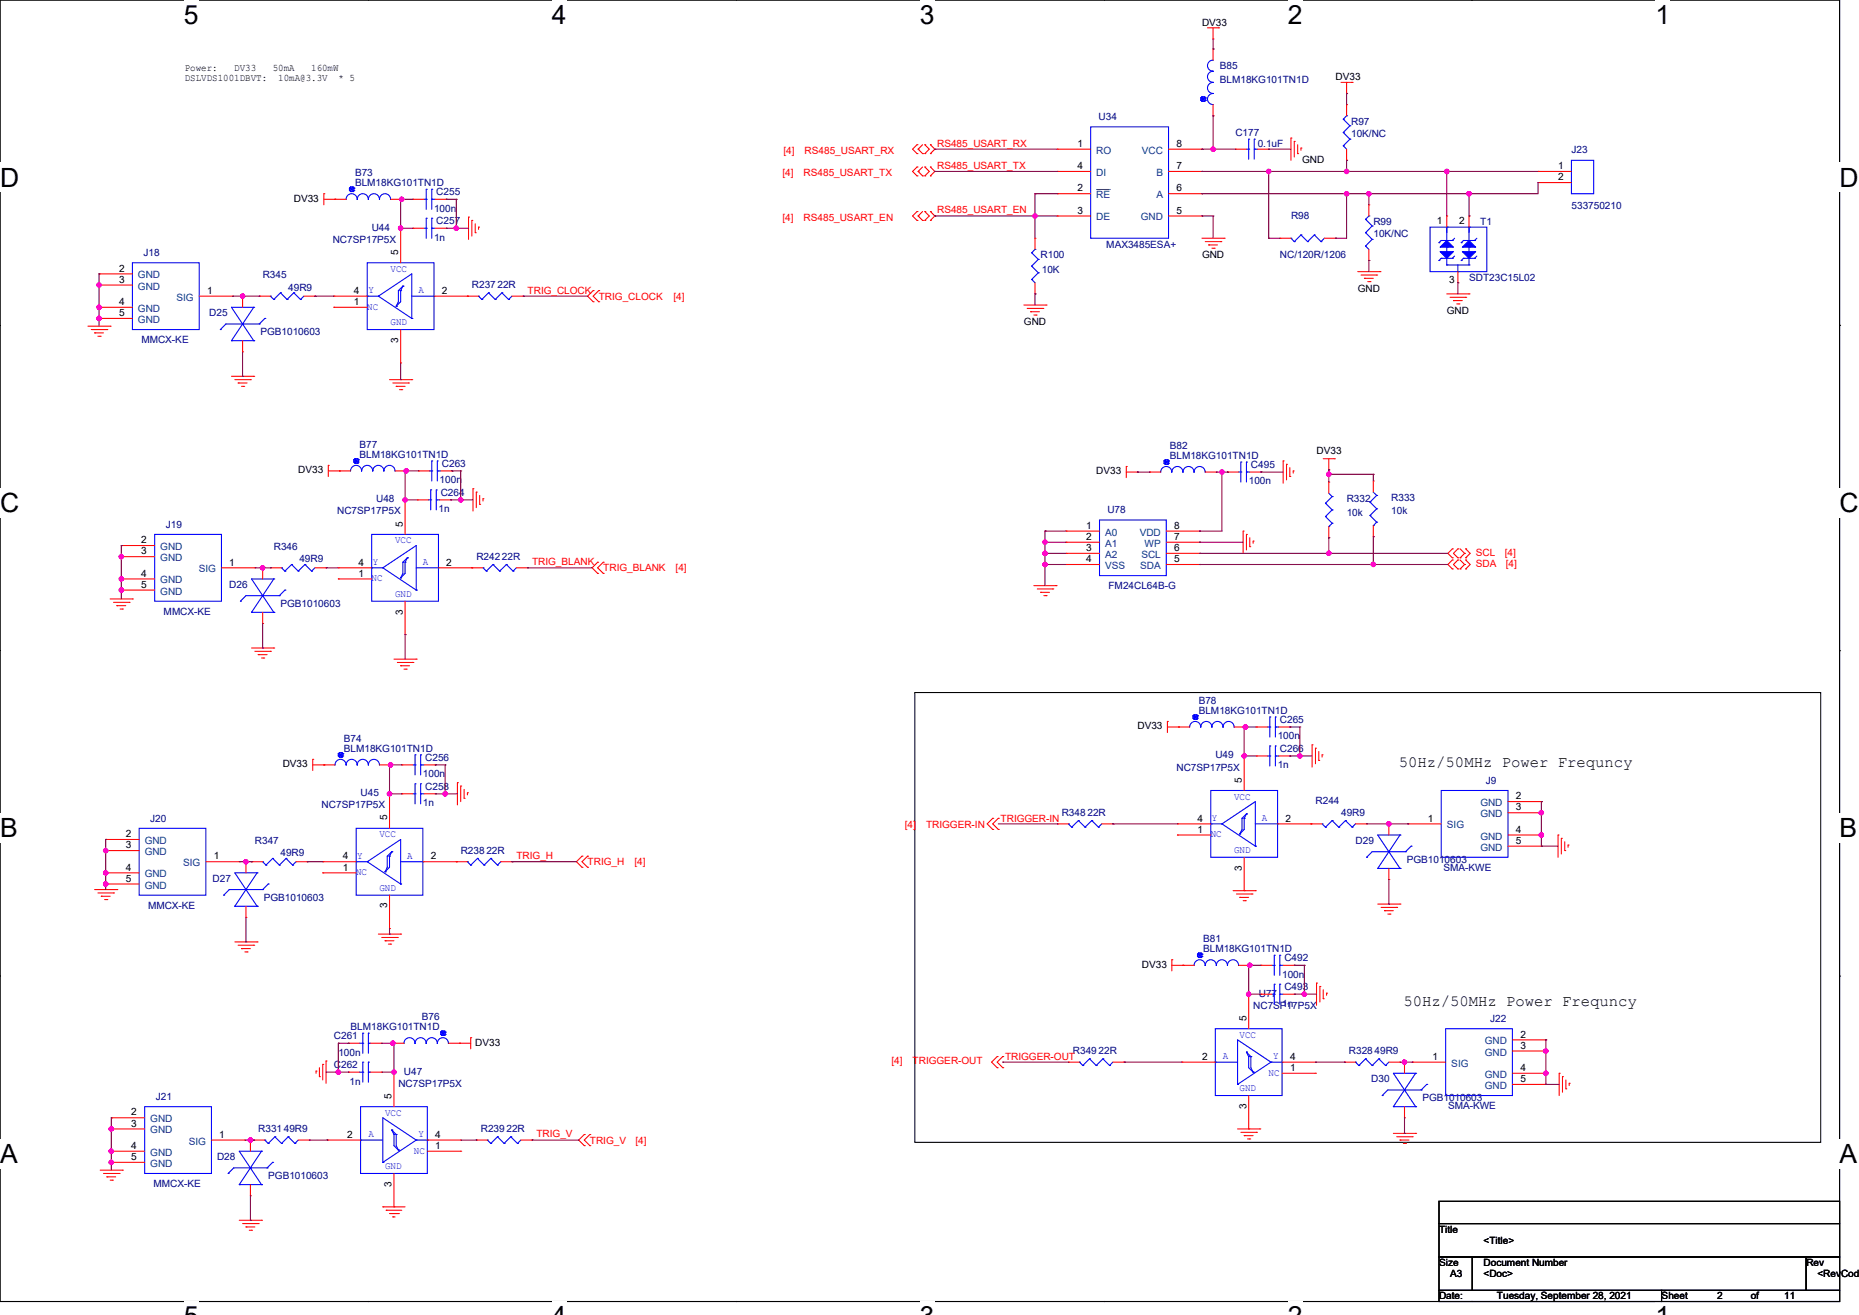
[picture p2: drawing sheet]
<svg xmlns="http://www.w3.org/2000/svg" width="297mm" height="210mm" viewBox="0 0 297 210" stroke-linecap="round" stroke-linejoin="round" font-family="sans-serif">
<defs><g id="words">
<g font-size="4.2">
<text x="29.4" y="3.8">5</text>
<text x="88.2" y="3.8">4</text>
<text x="147" y="3.8">3</text>
<text x="205.7" y="3.8">2</text>
<text x="264.5" y="3.8">1</text>
<text x="0" y="29.8">D</text>
<text x="293.9" y="29.8">D</text>
<text x="0" y="81.8">C</text>
<text x="293.9" y="81.8">C</text>
<text x="0" y="133.7">B</text>
<text x="293.9" y="133.7">B</text>
<text x="0" y="185.7">A</text>
<text x="293.9" y="185.7">A</text>
</g>
<g font-size="2.5">
<text x="223.5" y="122.5">50Hz/50MHz Power Frequncy</text>
<text x="224.2" y="160.6">50Hz/50MHz Power Frequncy</text>
</g>
<g font-size="1.6">
<text x="192" y="4.1">DV33</text>
<text x="29.5" y="11.4">Power:</text>
<text x="37.4" y="11.4">DV33</text>
<text x="43.6" y="11.4">50mA</text>
<text x="49.7" y="11.4">160mW</text>
<text x="29.5" y="13">DSLVDS1001DBVT:</text>
<text x="44.4" y="13">10mA@3.3V</text>
<text x="54.1" y="13">* 5</text>
<text x="213.4" y="12.8">DV33</text>
<text x="172.1" y="23.5">1</text>
<text x="188" y="23.5">8</text>
<text x="172.1" y="27">4</text>
<text x="188" y="27">7</text>
<text x="208" y="26">GND</text>
<text x="248.9" y="27">1</text>
<text x="248.9" y="28.8">2</text>
<text x="46.9" y="32.2">DV33</text>
<text x="172.1" y="30.6">2</text>
<text x="172.1" y="34.1">3</text>
<text x="188" y="34.1">5</text>
<text x="188" y="30.6">6</text>
<text x="229.6" y="35.7">1</text>
<text x="233.1" y="35.7">2</text>
<text x="63.6" y="40.7" transform="rotate(-90 63.6 40.7)">5</text>
<text x="192" y="41.3">GND</text>
<text x="19" y="43.4">2</text>
<text x="19" y="45.1">3</text>
<text x="33.1" y="46.9">1</text>
<text x="56.5" y="46.9">4</text>
<text x="70.6" y="46.9">2</text>
<text x="216.9" y="46.6">GND</text>
<text x="231.5" y="45.2">3</text>
<text x="19" y="48.7">4</text>
<text x="19" y="50.5">5</text>
<text x="56.5" y="48.7">1</text>
<text x="163.6" y="51.9">GND</text>
<text x="231.2" y="50.2">GND</text>
<text x="63.6" y="54.8" transform="rotate(-90 63.6 54.8)">3</text>
<text x="47.7" y="75.6">DV33</text>
<text x="175.1" y="75.8">DV33</text>
<text x="210.4" y="72.6">DV33</text>
<text x="22.6" y="86.8">2</text>
<text x="22.6" y="88.5">3</text>
<text x="64.3" y="84.1" transform="rotate(-90 64.3 84.1)">5</text>
<text x="173.5" y="84.4">1</text>
<text x="173.5" y="86.2">2</text>
<text x="173.5" y="88">3</text>
<text x="173.5" y="89.8">4</text>
<text x="187.6" y="89.8">5</text>
<text x="187.6" y="88">6</text>
<text x="187.6" y="86.2">7</text>
<text x="187.6" y="84.4">8</text>
<text x="22.6" y="92.1">4</text>
<text x="22.6" y="93.9">5</text>
<text x="36.6" y="90.3">1</text>
<text x="57.2" y="90.3">4</text>
<text x="57.2" y="92.1">1</text>
<text x="71.3" y="90.3">2</text>
<text x="64.3" y="98.1" transform="rotate(-90 64.3 98.1)">3</text>
<text x="181.7" y="116.5">DV33</text>
<text x="45.2" y="122.5">DV33</text>
<text x="198.4" y="125" transform="rotate(-90 198.4 125)">5</text>
<text x="61.9" y="131" transform="rotate(-90 61.9 131)">5</text>
<text x="191.3" y="131.2">4</text>
<text x="205.4" y="131.2">2</text>
<text x="228.1" y="131.2">1</text>
<text x="242.2" y="127.6">2</text>
<text x="242.2" y="129.4">3</text>
<text x="20.1" y="133.7">2</text>
<text x="20.1" y="135.5">3</text>
<text x="34.1" y="137.2">1</text>
<text x="54.8" y="137.2">4</text>
<text x="68.8" y="137.2">2</text>
<text x="191.3" y="133">1</text>
<text x="242.2" y="133">4</text>
<text x="242.2" y="134.8">5</text>
<text x="20.1" y="139">4</text>
<text x="20.1" y="140.8">5</text>
<text x="54.8" y="139">1</text>
<text x="198.4" y="139" transform="rotate(-90 198.4 139)">3</text>
<text x="61.9" y="145.1" transform="rotate(-90 61.9 145.1)">3</text>
<text x="182.4" y="154.5">DV33</text>
<text x="75.9" y="167">DV33</text>
<text x="199.1" y="163" transform="rotate(-90 199.1 163)">5</text>
<text x="242.9" y="165.7">2</text>
<text x="242.9" y="167.5">3</text>
<text x="192" y="169.2">2</text>
<text x="206.1" y="169.2">4</text>
<text x="206.1" y="171">1</text>
<text x="228.8" y="169.2">1</text>
<text x="242.9" y="171">4</text>
<text x="242.9" y="172.8">5</text>
<text x="21" y="178.1">2</text>
<text x="21" y="179.9">3</text>
<text x="62.6" y="175.5" transform="rotate(-90 62.6 175.5)">5</text>
<text x="199.1" y="177.1" transform="rotate(-90 199.1 177.1)">3</text>
<text x="21" y="183.5">4</text>
<text x="21" y="185.3">5</text>
<text x="35" y="181.7">1</text>
<text x="55.5" y="181.7">2</text>
<text x="69.5" y="181.7">4</text>
<text x="69.5" y="183.5">1</text>
<text x="62.6" y="189.5" transform="rotate(-90 62.6 189.5)">3</text>
<text x="229.9" y="196.8">Title</text>
<text x="229.9" y="202.2">Size</text>
<text x="231.7" y="204">A3</text>
<text x="237" y="202.2">Document Number</text>
<text x="237" y="204">&lt;Doc&gt;</text>
<text x="237" y="198.6">&lt;Title&gt;</text>
<text x="288.6" y="202.2">Rev</text>
<text x="290.4" y="204">&lt;RevCode&gt;</text>
<text x="229.9" y="207.5">Date:</text>
<text x="239.2" y="207.5">Tuesday, September 28, 2021</text>
<text x="265.5" y="207.5">Sheet</text>
<text x="274.4" y="207.5">2</text>
<text x="279.7" y="207.5">of</text>
<text x="285" y="207.5">11</text>
</g>
<g font-size="1.6" fill="#000080">
<text x="194.9" y="11">B85</text>
<text x="194.9" y="13.2">BLM18KG101TN1D</text>
<text x="175.5" y="19.2">U34</text>
<text x="197.4" y="21.7">C177</text>
<text x="200.9" y="23.5">0.1uF</text>
<text x="215.9" y="19.9">R97</text>
<text x="215.9" y="21.9">10K/NC</text>
<text x="56.7" y="28.1">B73</text>
<text x="56.7" y="29.7">BLM18KG101TN1D</text>
<text x="251.1" y="24.4">J23</text>
<text x="69.3" y="33.8">100n</text>
<text x="69.7" y="31.1">C255</text>
<text x="69.7" y="35.7">C257</text>
<text x="206.3" y="35">R98</text>
<text x="219.4" y="35.9">R99</text>
<text x="236.5" y="35.9">T1</text>
<text x="251.1" y="33.4">533750210</text>
<text x="22.9" y="40.9">J18</text>
<text x="53.2" y="38.8">NC7SP17P5X</text>
<text x="59.4" y="36.8">U44</text>
<text x="69.3" y="38.4">1n</text>
<text x="166.3" y="41.3">R100</text>
<text x="176.7" y="39.7">MAX3485ESA+</text>
<text x="204.5" y="41.3">NC/120R/1206</text>
<text x="219.4" y="37.9">10K/NC</text>
<text x="42" y="44.5">R345</text>
<text x="46.1" y="46.4">49R9</text>
<text x="75.4" y="46.1">R23722R</text>
<text x="166.4" y="43.6">10K</text>
<text x="234.7" y="44.8">SDT23C15L02</text>
<text x="33.4" y="50.5">D25</text>
<text x="41.6" y="53.5">PGB1010603</text>
<text x="22.6" y="54.8">MMCX-KE</text>
<text x="57.4" y="71.5">B77</text>
<text x="186.9" y="71.7">B82</text>
<text x="57.4" y="73.1">BLM18KG101TN1D</text>
<text x="70.2" y="77.2">100n</text>
<text x="70.6" y="74.5">C263</text>
<text x="186.9" y="73.3">BLM18KG101TN1D</text>
<text x="199.5" y="77.4">100n</text>
<text x="199.9" y="74.7">C495</text>
<text x="53.9" y="82.2">NC7SP17P5X</text>
<text x="60.1" y="80.2">U48</text>
<text x="70.1" y="81.8">1n</text>
<text x="70.4" y="79.1">C264</text>
<text x="176.9" y="82">U78</text>
<text x="215.2" y="80.2">R332</text>
<text x="215.2" y="82.3">10k</text>
<text x="222.3" y="80">R333</text>
<text x="222.3" y="82.2">10k</text>
<text x="26.5" y="84.3">J19</text>
<text x="43.7" y="87.9">R346</text>
<text x="47.8" y="89.8">49R9</text>
<text x="76.1" y="89.5">R24222R</text>
<text x="36.6" y="93.9">D26</text>
<text x="177.1" y="94.1">FM24CL64B-G</text>
<text x="26.1" y="98.2">MMCX-KE</text>
<text x="44.8" y="96.9">PGB1010603</text>
<text x="191.5" y="112.4">B78</text>
<text x="191.5" y="114">BLM18KG101TN1D</text>
<text x="54.9" y="118.4">B74</text>
<text x="204.1" y="118.1">100n</text>
<text x="204.5" y="115.4">C265</text>
<text x="54.9" y="120">BLM18KG101TN1D</text>
<text x="67.6" y="124.1">100n</text>
<text x="67.9" y="121.5">C256</text>
<text x="188" y="123.1">NC7SP17P5X</text>
<text x="194.2" y="121.1">U49</text>
<text x="204.1" y="122.7">1n</text>
<text x="204.5" y="120">C266</text>
<text x="237.4" y="125.2">J9</text>
<text x="24" y="131.2">J20</text>
<text x="51.4" y="129.1">NC7SP17P5X</text>
<text x="57.6" y="127.1">U45</text>
<text x="67.6" y="128.7">1n</text>
<text x="67.9" y="126.1">C258</text>
<text x="169.6" y="130.3">R34822R</text>
<text x="210.2" y="128.4">R244</text>
<text x="214.3" y="130.3">49R9</text>
<text x="40.7" y="134.8">R347</text>
<text x="44.8" y="136.7">49R9</text>
<text x="73.6" y="136.4">R23822R</text>
<text x="216.6" y="134.8">D29</text>
<text x="224.8" y="137.8">PGB1010603</text>
<text x="34" y="140.8">D27</text>
<text x="42.1" y="143.9">PGB1010603</text>
<text x="230.6" y="139.1">SMA-KWE</text>
<text x="23.6" y="145.1">MMCX-KE</text>
<text x="192.2" y="150.4">B81</text>
<text x="192.2" y="152">BLM18KG101TN1D</text>
<text x="205.2" y="153.5">C492</text>
<text x="200.2" y="161.1">NC7SP17P5X</text>
<text x="201.1" y="159.2">U77</text>
<text x="204.8" y="156.1">100n</text>
<text x="204.8" y="160.8">1n</text>
<text x="205.2" y="158.1">C493</text>
<text x="53.3" y="165.9">C261</text>
<text x="56" y="164.5">BLM18KG101TN1D</text>
<text x="67.4" y="162.9">B76</text>
<text x="238.1" y="163.2">J22</text>
<text x="53.3" y="170.5">C262</text>
<text x="54.1" y="168.6">100n</text>
<text x="55.8" y="173.2">1n</text>
<text x="63.7" y="173.5">NC7SP17P5X</text>
<text x="64.5" y="171.6">U47</text>
<text x="171.4" y="168.4">R34922R</text>
<text x="215.5" y="168.4">R32849R9</text>
<text x="219.1" y="172.8">D30</text>
<text x="24.9" y="175.7">J21</text>
<text x="227.2" y="175.9">PGB1010603</text>
<text x="231.3" y="177.1">SMA-KWE</text>
<text x="34.7" y="185.3">D28</text>
<text x="41.3" y="180.8">R33149R9</text>
<text x="76.8" y="180.8">R23922R</text>
<text x="24.5" y="189.5">MMCX-KE</text>
<text x="42.9" y="188.3">PGB1010603</text>
</g>
<g font-size="1.6" fill="#f00">
<text x="149.7" y="23.4">RS485_USART_RX</text>
<text x="125" y="28.1">[4]</text>
<text x="125.2" y="24.6">[4]</text>
<text x="128.4" y="28.1">RS485_USART_TX</text>
<text x="128.6" y="24.6">RS485_USART_RX</text>
<text x="149.7" y="27">RS485_USART_TX</text>
<text x="125" y="35.2">[4]</text>
<text x="128.4" y="35.2">RS485_USART_EN</text>
<text x="149.7" y="34.1">RS485_USART_EN</text>
<text x="84.3" y="46.9">TRIG_CLOCK</text>
<text x="95.7" y="47.8">TRIG_CLOCK</text>
<text x="107.6" y="47.8">[4]</text>
<text x="235.8" y="88.7">SCL</text>
<text x="240.4" y="88.7">[4]</text>
<text x="85" y="90.3">TRIG_BLANK</text>
<text x="96.4" y="91.2">TRIG_BLANK</text>
<text x="107.9" y="91.2">[4]</text>
<text x="235.8" y="90.5">SDA</text>
<text x="240.6" y="90.5">[4]</text>
<text x="159.9" y="131.2">TRIGGER-IN</text>
<text x="82.5" y="137.2">TRIG_H</text>
<text x="144.6" y="132.3">[4]</text>
<text x="147.9" y="132.3">TRIGGER-IN</text>
<text x="93.9" y="138.2">TRIG_H</text>
<text x="101.4" y="138.2">[4]</text>
<text x="142.4" y="170">[4]</text>
<text x="145.8" y="170">TRIGGER-OUT</text>
<text x="160.6" y="169.3">TRIGGER-OUT</text>
<text x="85.7" y="181.7">TRIG_V</text>
<text x="94.2" y="182.6">TRIG_V</text>
<text x="101.5" y="182.6">[4]</text>
</g>
<g font-size="1.6" fill="#004080">
<text x="175.1" y="24.5">RO</text>
<text x="175.1" y="28.1">DI</text>
<text x="182.4" y="24.5">VCC</text>
<text x="184.7" y="28.1">B</text>
<text x="175.1" y="31.7">RE</text>
<text x="175.1" y="35.2">DE</text>
<text x="182.3" y="35.2">GND</text>
<text x="184.7" y="31.7">A</text>
<text x="22" y="44.5">GND</text>
<text x="22" y="46.2">GND</text>
<text x="22" y="49.8">GND</text>
<text x="22" y="51.6">GND</text>
<text x="28.2" y="48">SIG</text>
<text x="25.6" y="87.8">GND</text>
<text x="25.6" y="89.6">GND</text>
<text x="176.6" y="85.5">A0</text>
<text x="176.6" y="87.3">A1</text>
<text x="176.6" y="89.1">A2</text>
<text x="182.1" y="85.5">VDD</text>
<text x="182.3" y="89.1">SCL</text>
<text x="182.9" y="87.3">WP</text>
<text x="25.6" y="93.2">GND</text>
<text x="25.6" y="95">GND</text>
<text x="31.7" y="91.4">SIG</text>
<text x="176.6" y="90.9">VSS</text>
<text x="182.2" y="90.9">SDA</text>
<text x="236.5" y="128.7">GND</text>
<text x="236.5" y="130.5">GND</text>
<text x="23.1" y="134.8">GND</text>
<text x="23.1" y="136.6">GND</text>
<text x="231.2" y="132.3">SIG</text>
<text x="236.5" y="134.1">GND</text>
<text x="236.5" y="135.8">GND</text>
<text x="23.1" y="140.1">GND</text>
<text x="23.1" y="141.9">GND</text>
<text x="29.3" y="138.3">SIG</text>
<text x="237.2" y="166.8">GND</text>
<text x="231.9" y="170.3">SIG</text>
<text x="237.2" y="168.6">GND</text>
<text x="237.2" y="172.1">GND</text>
<text x="237.2" y="173.9">GND</text>
<text x="24" y="179.2">GND</text>
<text x="24" y="181">GND</text>
<text x="24" y="184.6">GND</text>
<text x="30.1" y="182.8">SIG</text>
<text x="24" y="186.3">GND</text>
</g>
<g font-size="1.6" fill="#00f">
<text x="58.8" y="46.8">Y</text>
<text x="62.4" y="43.4">VCC</text>
<text x="66.8" y="46.8">A</text>
<text x="58.7" y="49.5">NC</text>
<text x="62.4" y="51.9">GND</text>
<text x="63.1" y="86.8">VCC</text>
<text x="59.4" y="92.8">NC</text>
<text x="59.6" y="90.2">Y</text>
<text x="63.1" y="95.3">GND</text>
<text x="67.6" y="90.2">A</text>
<text x="193.6" y="131.1">Y</text>
<text x="197.2" y="127.7">VCC</text>
<text x="201.6" y="131.1">A</text>
<text x="57.1" y="137.1">Y</text>
<text x="60.6" y="133.7">VCC</text>
<text x="65.1" y="137.1">A</text>
<text x="193.4" y="133.7">NC</text>
<text x="197.2" y="136.2">GND</text>
<text x="56.9" y="139.8">NC</text>
<text x="60.6" y="142.3">GND</text>
<text x="198.1" y="165.7">VCC</text>
<text x="195.4" y="169.1">A</text>
<text x="202.7" y="171.8">NC</text>
<text x="203.4" y="169.1">Y</text>
<text x="61.5" y="178.2">VCC</text>
<text x="198.1" y="174.3">GND</text>
<text x="58.8" y="181.6">A</text>
<text x="66.1" y="184.2">NC</text>
<text x="66.8" y="181.6">Y</text>
<text x="61.5" y="186.7">GND</text>
</g>
</g></defs>
<path d="M0 0h293.9v207.8h-293.9z" fill="none" stroke="#000" stroke-width=".17"/>
<g fill="#fff">
<path d="M29.4 0h2.3v4.7h-2.3z"/>
<path d="M29.4 207.8h2.3v2.2h-2.3z"/>
</g>
<path d="M58.8 0h.1M58.8 207.8h.1" fill="none" stroke="#000" stroke-width=".17"/>
<g fill="#fff">
<path d="M88.2 0h2.3v4.7h-2.3z"/>
<path d="M88.2 207.8h2.3v2.2h-2.3z"/>
</g>
<path d="M117.6 0h.1M117.6 207.8h.1" fill="none" stroke="#000" stroke-width=".17"/>
<g fill="#fff">
<path d="M146.9 0h2.4v4.7h-2.4z"/>
<path d="M146.9 207.8h2.4v2.2h-2.4z"/>
</g>
<path d="M176.3 0h.1M176.3 207.8h.1" fill="none" stroke="#000" stroke-width=".17"/>
<g fill="#fff">
<path d="M205.7 0h2.4v4.7h-2.4z"/>
<path d="M205.7 207.8h2.4v2.2h-2.4z"/>
</g>
<path d="M235.1 0h.1M235.1 207.8h.1" fill="none" stroke="#000" stroke-width=".17"/>
<g fill="#fff">
<path d="M264.5 0h2.4v4.7h-2.4z"/>
<path d="M264.5 207.8h2.4v2.2h-2.4z"/>
<path d="M0 26h3.1v4.7h-3.1z"/>
<path d="M293.9 26h3.1v4.7h-3.1z"/>
<path d="M0 77.9h3.1v4.8h-3.1z"/>
<path d="M293.9 77.9h3.1v4.8h-3.1z"/>
</g>
<path d="M0 52h.1M293.9 52h.1" fill="none" stroke="#000" stroke-width=".17"/>
<g fill="#fff">
<path d="M0 129.9h2.8v4.7h-2.8z"/>
<path d="M293.9 129.9h2.8v4.7h-2.8z"/>
</g>
<path d="M0 103.9h.1M293.9 103.9h.1" fill="none" stroke="#000" stroke-width=".17"/>
<g fill="#fff">
<path d="M0 181.9h2.8v4.7h-2.8z"/>
<path d="M293.9 181.9h2.8v4.7h-2.8z"/>
</g>
<path d="M146.2 110.6h144.7v71.8h-144.7zM0 155.9h.1M293.9 155.9h.1M229.9 191.8h64v3.6h-64zM229.9 195.4h64v5.3h-64zM229.9 200.7h5.3v5.4h-5.3zM229.9 206.1h35.6v1.7h-35.6zM235.2 200.7h53.4v5.4h-53.4zM265.5 206.1h28.4v1.7h-28.4zM288.6 200.7h5.3v5.4h-5.3z" fill="none" stroke="#000" stroke-width=".17"/>
<g fill="none" stroke="#f00" stroke-width=".17">
<path d="M192.9 4.4h1.8M193.8 6.2h.1M193.8 18.5h.1M193.8 7.8h.1M193.8 4.4v1.8M193.8 7.8v1.8M193.8 16.7v1.8M194.7 4.4h.1M214.2 13.2h1.8M215.1 14.9h.1M215.1 16.7h.1M215.1 13.2v1.7"/>
<path d="M215.1 16.7v1.8M216 13.2h.1M51.7 30.9h.1M51.7 31.8h3.6M51.7 30.9v1.8M53.5 31.8h.1M62.4 31.8h1.8M64 36.6h.1M64 36.6v5.4M64.2 31.8h.1M66 31.8h.1M66 36.4h.1"/>
<path d="M66 31.8h1.7M66 36.4h1.7M69.5 31.8h1.8M69.5 36.4h1.8M71.3 31.8h.1M71.3 36.4h.1M74.9 34.7h.1M74.9 34.7v3.5M75.4 35.2h.1M75.4 35.2v2.5M75.9 37.2h.1M75.9 35.7v1.5"/>
<path d="M76.5 36.3h.1M76.5 36.3v.3M146.5 23.1h.1M146.5 24.5h.1M146.5 26.7h.1M146.5 28.1h.1M146.5 33.8h.1M146.5 35.2h.1M146.5 26.7l-.7 .7 .7 .7M146.5 23.1l-.7 .7 .7 .7M146.5 33.8l-.7 .7 .7 .7M146.7 23.8h.1"/>
<path d="M146.7 27.4h.1M146.7 34.5h.1M146.7 23.8l.7 .7M146.7 27.4l.7 .7M146.7 34.5l.7 .7M147.4 24.5h.1M147.4 28.1h.1M147.4 35.2h.1M147.4 23.1l-.7 .7M147.4 26.7l-.7 .7M147.4 33.8l-.7 .7M147.8 24.5h.1"/>
<path d="M147.8 23.1h.1M147.8 28.1h.1M147.8 26.7h.1M147.8 35.2h.1M147.8 33.8h.1M147.8 23.1l.7 .7-.7 .7M147.8 26.7l.7 .7-.7 .7M147.8 33.8l.7 .7-.7 .7M148.6 24.5h.1M148.6 23.1h.1M148.6 28.1h.1M148.6 26.7h.1"/>
<path d="M148.6 35.2h.1M148.6 33.8h.1M148.6 23.1l.8 .7-.8 .7M148.6 26.7l.8 .7-.8 .7M148.6 33.8l.8 .7-.8 .7M165.4 38h.1M165.4 38v1.8M168.9 23.8h.1M168.9 30.9h.1M168.9 34.5h.1M168.9 27.4h.1M168.9 27.4h5.3"/>
<path d="M168.9 23.8h5.3M168.9 30.9h5.3M168.9 34.5h5.3M186.7 27.4h5.3M186.7 23.8h5.3M186.7 30.9h5.3M186.7 34.5h5.3M192 34.5h.1M192 30.9h.1M192 27.4h.1M192 23.8h.1M192 38h3.6"/>
<path d="M192.6 38.6h2.5M193.1 39.1h.1M193.1 39.1h1.4M193.6 39.6h.4M194 39.6h.1M195.1 38.6h.1M195.6 38h.1M197.4 23.8h.1M197.4 23.8h1.7M200.9 23.8h1.8M202.7 23.8h.1M204.5 38h.1"/>
<path d="M204.5 38h1.7M206.2 22h.1M206.2 22v3.6M206.8 22.6h.1M206.8 22.6v2.5M207.3 24.5h.1M207.3 23.1v1.4M207.8 23.6h.1M207.8 23.6v.4M211.6 38h1.8M213.4 38h.1M215.1 25.6h.1"/>
<path d="M215.1 23.8v1.8M218.7 32.7h.1M218.7 32.7v1.8M218.7 39.8v1.8M231.1 34.5h.1M231.1 34.5v1.8M234.7 34.5h.1M234.7 34.5v1.8M245.7 27.4h.1M245.7 29.2h.1M245.7 27.4h5.4M245.7 29.2h5.4"/>
<path d="M14 52.1h3.6M14.6 52.6h2.5M15.1 53.2h.1M15.1 53.2h1.4M15.6 53.7h.4M15.8 43.7h.1M15.8 45.5h.1M15.8 49.1h.1M15.8 50.9h.1M15.8 43.7h5.4M15.8 45.5h5.4M15.8 49.1h5.4"/>
<path d="M15.8 50.9h5.4M16 53.7h.1M17.1 52.6h.1M17.6 52.1h.1M31.8 47.3h5.4M37.2 47.3h.1M38.8 47.3h.1M38.8 56.2h.1M38.8 47.3v1.8M38.8 54.4v1.8M41.4 47.3h.1M41.4 47.3h1.8"/>
<path d="M48.5 47.3h1.8M50.3 47.3h.1M53.3 47.3h.1M53.3 49.1h.1M53.3 47.3h5.4M53.3 49.1h5.4M64 58h.1M64 52.6v5.4M69.3 47.3h7.2M74.7 47.3h.1M81.8 47.3h1.8M83.6 47.3h.1"/>
<path d="M94.8 46.4h.1M94.8 48.2h.1M94.8 46.4l-.9 .9 .9 .9M95.7 48.2h.1M95.7 46.4h.1M95.7 46.4l-.9 .9 .9 .9M163.6 48.7h3.5M164.1 49.3h2.5M164.6 49.8h.1M164.6 49.8h1.5M165.2 50.3h.3M165.4 46.9h.1"/>
<path d="M165.4 45.2v1.7M165.5 50.3h.1M166.6 49.3h.1M167.1 48.7h.1M216.9 43.4h3.6M217.4 43.9h2.5M218 44.4h.1M218 44.4h1.4M218.5 45h.4M218.7 41.6h.1M218.9 45h.1M219.9 43.9h.1"/>
<path d="M220.5 43.4h.1M231.1 46.9h3.6M231.7 47.5h2.5M232.2 48h.1M232.2 48h1.4M232.7 48.5h.4M232.9 45.2h.1M232.9 43.4v1.8M233.1 48.5h.1M234.2 47.5h.1M234.7 46.9h.1M37 60.1h3.5"/>
<path d="M37.5 60.6h2.5M38 61.2h.1M38 61.2h1.5M38.6 61.7h.3M38.9 61.7h.1M40 60.6h.1M40.5 60.1h.1M52.5 74.3h.1M52.5 75.2h3.5M52.5 74.3v1.8M54.2 75.2h.1M62.2 60.6h3.6"/>
<path d="M62.8 61.2h2.5M63.1 75.2h1.8M63.3 61.7h.1M63.3 61.7h1.4M63.8 62.2h.4M64.2 62.2h.1M64.9 75.2h.1M65.3 61.2h.1M65.8 60.6h.1M66.7 79.8h.1M66.7 79.8h1.8M66.9 75.2h.1"/>
<path d="M66.9 75.2h1.7M70.2 79.8h1.8M70.4 75.2h1.8M72 79.8h.1M72.2 75.2h.1M75.6 78.1h.1M75.6 78.1v3.5M76.1 78.6h.1M76.1 78.6v2.5M76.6 79.1v1.4M77.2 79.7h.1M77.2 79.7v.3"/>
<path d="M179.9 74.5h.1M179.9 75.4h1.8M179.9 74.5v1.8M181.7 75.4h.1M183.7 75.4h.1M183.7 75.4h1.7M192.6 75.4h1.7M194.3 75.4h.1M196.1 75.4h.1M196.1 75.4h1.8M199.7 75.4h1.7M201.4 75.4h.1"/>
<path d="M205 73.6h.1M205 73.6v3.6M205.5 74.1h.1M205.5 74.1v2.5M206.1 76.1h.1M206.1 74.7v1.4M206.6 75.2h.1M206.6 75.2v.4M211.4 73.3h1.8M212.3 75h.1M212.3 77h.1M212.3 73.3v1.7"/>
<path d="M212.3 77v1.8M213.2 73.3h.1M219.4 76.8h.1M219.4 76.8v1.8M17.6 95.7h3.6M18.1 96.2h2.5M18.7 96.7h.1M18.7 96.7h1.4M19.2 97.3h.4M19.4 87.1h.1M19.4 88.9h.1M19.4 92.5h.1"/>
<path d="M19.4 94.2h.1M19.4 87.1h5.3M19.4 88.9h5.3M19.4 92.5h5.3M19.4 94.2h5.3M19.6 97.3h.1M20.6 96.2h.1M21.2 95.7h.1M35.4 90.7h5.3M40.7 90.7h.1M42 90.7h.1M42 99.6h.1"/>
<path d="M42 90.7v1.8M42 97.8v1.8M43.2 90.7h.1M43.2 90.7h1.8M50.3 90.7h1.8M52.1 90.7h.1M54 90.7h.1M54 92.5h.1M54 90.7h5.4M54 92.5h5.4M64.7 80h.1M64.7 80v5.3"/>
<path d="M64.7 96v5.3M70.1 90.7h7.1M75.4 90.7h.1M76.6 80.5h.1M82.5 90.7h1.8M84.3 90.7h.1M95.5 89.8h.1M95.5 91.6h.1M95.5 89.8l-.9 .9 .9 .9M96.4 91.6h.1M96.4 89.8h.1M96.4 89.8l-.9 .9 .9 .9"/>
<path d="M165.2 93.5h3.5M165.7 94.1h2.5M166.2 94.6h.1M166.2 94.6h1.5M166.8 95.1h.3M167.1 95.1h.1M168.2 94.1h.1M168.7 93.5h.1M170.3 84.8h.1M170.3 86.6h.1M170.3 88.4h.1M170.3 90.1h.1"/>
<path d="M170.3 84.8h5.4M170.3 86.6h5.4M170.3 88.4h5.4M170.3 90.1h5.4M186.3 84.8h5.4M186.3 86.6h5.4M186.3 88.4h5.4M186.3 90.1h5.4M191.7 90.1h.1M191.7 88.4h.1M191.7 86.6h.1M191.7 84.8h.1"/>
<path d="M198.6 84.8h.1M198.6 84.8v3.6M199.1 85.3h.1M199.1 85.3v2.5M199.7 87.3h.1M199.7 85.9v1.4M200.2 86.4h.1M200.2 86.4v.4M212.3 85.9h.1M212.3 84.1v1.8M219.4 85.7h.1M219.4 83.9v1.8"/>
<path d="M232 90.9h.1M232 89.4h.1M232 89.1h.1M232 87.7h.1M232 89.4l-.7 .7 .7 .8M232 87.7l-.7 .7 .7 .7M232.9 90.9h.1M232.9 89.4h.1M232.9 89.1h.1M232.9 87.7h.1M232.9 89.4l-.7 .7 .7 .8M232.9 87.7l-.7 .7 .7 .7"/>
<path d="M233.3 90.9h.1M233.3 89.1h.1M233.3 89.4l.7 .7M233.3 87.7l.7 .7M234 90.1h.1M234 88.4h.1M234 90.1l-.7 .8M234 88.4l-.7 .7M234.2 89.4h.1M234.2 90.9h.1M234.2 87.7h.1M234.2 89.1h.1"/>
<path d="M234.2 89.4l.7 .7-.7 .8M234.2 87.7l.7 .7-.7 .7M40.2 103.5h3.5M40.7 104h2.5M41.3 104.5h.1M41.3 104.5h1.4M41.8 105.1h.3M42.1 105.1h.1M43.2 104h.1M43.7 103.5h.1M62.9 105.3h3.6M63.5 105.8h2.5"/>
<path d="M64 106.3h.1M64 106.3h1.4M64.5 106.9h.4M64.7 101.3h.1M64.9 106.9h.1M66 105.8h.1M66.5 105.3h.1M186.5 115.2h.1M186.5 116.1h3.6M186.5 115.2v1.8M188.3 116.1h.1M197.2 116.1h1.8"/>
<path d="M199 116.1h.1M200.7 116.1h.1M200.7 116.1h1.8M204.3 116.1h1.8M206.1 116.1h.1M209.6 118.9h.1M209.6 118.9v3.6M210.2 119.5h.1M210.2 119.5v2.5M16.9 134.1h.1M16.9 135.8h.1M16.9 139.4h.1"/>
<path d="M16.9 139.4h5.3M16.9 134.1h5.3M16.9 135.8h5.3M32.9 137.6h5.3M38.2 137.6h.1M39.3 137.6h.1M39.3 137.6v1.8M40.2 137.6h.1M40.2 137.6h1.8M47.3 137.6h1.8M49.1 137.6h.1M50 121.3h.1"/>
<path d="M50 122.2h3.5M50 121.3v1.7M51.6 137.6h.1M51.6 139.4h.1M51.6 137.6h5.3M51.6 139.4h5.3M51.7 122.2h.1M60.6 122.2h1.8M62.2 126.9h.1M62.2 126.9v5.4M62.4 122.2h.1M64.2 122.2h.1"/>
<path d="M64.2 126.8h.1M64.2 122.2h1.8M64.2 126.8h1.8M67.6 137.6h7.1M67.7 122.2h1.8M67.7 126.8h1.8M69.5 122.2h.1M69.5 126.8h.1M72.9 137.6h.1M73.1 125h.1M73.1 125v3.5M73.6 125.5h.1"/>
<path d="M73.6 125.5v2.5M74.1 127.5h.1M74.1 126.1v1.4M74.7 126.6h.1M74.7 126.6v.3M80 137.6h1.8M81.8 137.6h.1M93 136.7h.1M93 138.5h.1M93 136.7l-.9 .9 .9 .9M93.9 138.5h.1M93.9 136.7h.1"/>
<path d="M93.9 136.7l-.9 .9 .9 .9M158.6 130.7h.1M158.6 132.5h.1M158.6 130.7l-.9 .9 .9 .9M159.5 130.7h.1M159.5 132.5h.1M159.5 130.7l-.9 .9 .9 .9M168.9 131.6h.1M168.9 131.6h1.8M176 131.6h1.8M177.8 131.6h.1M188.1 131.6h.1"/>
<path d="M188.1 133.3h.1M188.1 131.6h5.3M188.1 133.3h5.3M198.8 120.9h.1M198.8 120.9v5.3M198.8 136.9v5.3M200.7 120.7h.1M200.7 120.7h1.8M204.1 131.6h7.1M204.3 120.7h1.8M206.1 120.7h.1M209.4 131.6h.1"/>
<path d="M210.7 121.4h.1M210.7 120v1.4M211.2 120.5h.1M211.2 120.5v.4M216.6 131.6h1.7M218.3 131.6h.1M221.9 131.6h.1M221.9 131.6v1.7M221.9 138.7v1.8M224.9 131.6h.1M224.9 131.6h5.4M240.9 128h5.4"/>
<path d="M240.9 129.8h5.4M240.9 133.3h5.4M240.9 135.1h5.4M246.3 128h.1M246.3 129.8h.1M246.3 133.3h.1M246.3 135.1h.1M248.9 133.3h.1M248.9 133.3v3.6M249.4 133.9h.1M249.4 133.9v2.5M250 135.8h.1"/>
<path d="M250 134.4v1.4M250.5 134.9h.1M250.5 134.9v.4M15.1 142.1h3.6M15.6 142.6h2.5M16.2 143.1h.1M16.2 143.1h1.4M16.7 143.7h.4M16.9 141.2h.1M16.9 141.2h5.3M17.1 143.7h.1M18.1 142.6h.1"/>
<path d="M18.7 142.1h.1M37.5 150.4h3.6M38 151h2.5M38.6 151.5h.1M38.6 151.5h1.4M39.1 152h.4M39.3 146.5h.1M39.3 144.7v1.8M39.5 152h.1M40.5 151h.1M41.1 150.4h.1M60.5 149.2h3.5"/>
<path d="M61 149.7h2.5M61.5 150.2h.1M61.5 150.2h1.4M62.1 150.8h.3M62.2 148.3h.1M62.2 142.9v5.4M62.4 150.8h.1M63.5 149.7h.1M64 149.2h.1M187.2 153.3h.1M187.2 154.2h3.6M187.2 153.3v1.7"/>
<path d="M189 154.2h.1M197 142.2h3.6M197.5 142.8h2.5M197.9 154.2h1.8M198.1 143.3h.1M198.1 143.3h1.4M198.6 143.8h.4M198.8 142.2h.1M199 143.8h.1M199.5 159h.1M199.5 159v5.3M199.7 154.2h.1"/>
<path d="M200 142.8h.1M200.6 142.2h.1M201.4 154.2h.1M201.4 158.8h.1M201.4 154.2h1.8M201.4 158.8h1.8M205 154.2h1.8M205 158.8h1.8M206.8 154.2h.1M206.8 158.8h.1M210.3 157h.1M210.3 157v3.5"/>
<path d="M210.9 157.5h.1M210.9 157.5v2.5M211.4 159.5h.1M211.4 158.1v1.4M211.9 158.6h.1M211.9 158.6v.4M220.1 144.4h3.6M220.7 144.9h2.4M221.2 145.4h.1M221.2 145.4h1.4M221.7 146h.4M221.9 140.5h.1"/>
<path d="M222.1 146h.1M223.1 144.9h.1M223.7 144.4h.1M17.8 178.5h.1M17.8 178.5h5.3M50.5 171h.1M50.5 171v.4M51 171.9h.1M51 170.5v1.4M51.6 170h.1M51.6 170v2.5M52.1 169.4h.1"/>
<path d="M52.1 169.4v3.6M55.6 171.2h.1M55.6 166.6h.1M55.6 166.6h1.8M55.6 171.2h1.8M59.2 166.6h1.8M59.2 171.2h1.8M61 171.2h.1M61 166.6h.1M62.8 166.6h.1M62.8 166.6h1.7M62.9 171.4h.1"/>
<path d="M62.9 171.4v5.3M71.6 166.6h3.6M73.4 166.6h.1M75.2 165.7h.1M75.2 165.7v1.8M159.3 168.7h.1M159.3 170.5h.1M159.3 168.7l-.9 .9 .9 .9M160.2 168.7h.1M160.2 170.5h.1M160.2 168.7l-.9 .9 .9 .9M170.7 169.6h.1"/>
<path d="M170.7 169.6h1.8M177.8 169.6h1.8M179.6 169.6h.1M188.8 169.6h.1M188.8 169.6h5.4M199.5 175v5.3M204.8 169.6h5.4M204.8 171.4h5.4M210.2 169.6h.1M210.2 171.4h.1M214.8 169.6h.1M214.8 169.6h1.8"/>
<path d="M221.9 169.6h1.8M223.7 169.6h.1M224.4 169.6h.1M224.4 178.5h.1M224.4 169.6v1.8M224.4 176.7v1.8M225.6 169.6h.1M225.6 169.6h5.4M241.6 166.1h5.4M241.6 167.8h5.4M241.6 171.4h5.4M241.6 173.2h5.4"/>
<path d="M247 166.1h.1M247 167.8h.1M247 171.4h.1M247 173.2h.1M249.1 171.4h.1M249.1 171.4v3.6M249.6 171.9h.1M249.6 171.9v2.5M250.2 173.9h.1M250.2 172.5v1.4M250.7 173h.1M250.7 173v.4"/>
<path d="M16 186.9h3.6M16.5 187.4h2.5M17.1 187.9h.1M17.1 187.9h1.4M17.6 188.5h.4M17.8 180.3h.1M17.8 183.8h.1M17.8 185.6h.1M17.8 180.3h5.3M17.8 183.8h5.3M17.8 185.6h5.3M18 188.5h.1"/>
<path d="M19 187.4h.1M19.6 186.9h.1M33.8 182.1h5.3M38.2 194.9h3.6M38.8 195.4h2.5M39.1 182.1h.1M39.3 195.9h.1M39.3 195.9h1.4M39.8 196.5h.4M40 182.1h.1M40 191h.1M40 182.1v1.7"/>
<path d="M40 189.2v1.8M40.2 196.5h.1M40.5 182.1h.1M40.5 182.1h1.8M41.3 195.4h.1M41.8 194.9h.1M47.6 182.1h1.8M49.4 182.1h.1M52.3 182.1h.1M52.3 182.1h5.3M61.2 192.7h.1M61.2 192.7h3.5"/>
<path d="M61.7 193.3h.1M61.7 193.3h2.5M62.2 193.8h1.4M62.8 194.3h.1M62.8 194.3h.3M62.9 192.7h.1M62.9 187.4v5.3M63.6 193.8h.1M68.3 182.1h5.3M68.3 183.8h5.3M73.6 182.1h.1M73.6 183.8h.1"/>
<path d="M76.1 182.1h.1M76.1 182.1h1.8M83.2 182.1h1.8M85 182.1h.1M93.3 181.2h.1M93.3 183h.1M93.3 181.2l-.8 .9 .8 .9M94.2 183h.1M94.2 181.2h.1M94.2 181.2l-.9 .9 .9 .9M197.7 180.3h3.6M198.2 180.8h2.5"/>
<path d="M198.8 181.4h.1M198.8 181.4h1.4M199.3 181.9h.4M199.5 180.3h.1M199.7 181.9h.1M200.7 180.8h.1M201.3 180.3h.1M222.6 181h3.6M223.1 181.5h2.5M223.7 182.1h.1M223.7 182.1h1.4M224.2 182.6h.4"/>
<path d="M224.6 182.6h.1M225.6 181.5h.1M226.2 181h.1"/>
</g>
<g fill="none" stroke="#00f" stroke-width=".17">
<path d="M191.8 16h.1M191.8 15.6h.1M191.8 16l.2 .2M191.8 15.6v.4M191.8 15.6l.8 .4M192 15.5h.1M192 16.2h.1M192 15.5l.4 .7M192 16.2h.4M192 15.5l-.2 .1M192 15.5h.4M192.4 16.2h.1"/>
<path d="M192.4 15.5h.1M192.4 15.5l.2 .1M192.4 15.5l-.4 .7M192.6 16h.1M192.6 15.6h.1M192.6 16l-.2 .2M192.6 15.6l-.8 .4M192.6 15.6v.4M193.8 9.6a.88 .88 0 0 0-.9 .9 .88 .88 0 0 0 .9 .9 .88 .88 0 0 0-.9 .9 .88 .88 0 0 0 .9 .8v.1a.88 .88 0 0 0-.9 .8 .88 .88 0 0 0 .9 .9 .88 .88 0 0 0-.9 .9 .88 .88 0 0 0 .9 .9M214.6 19h.1M214.6 19l1.1 1.1M215.1 18.5h.1"/>
<path d="M215.1 18.5l-.5 .5M55.3 31.8a.88 .88 0 0 1 .9-.9 .88 .88 0 0 1 .9 .9 .88 .88 0 0 1 .9-.9 .88 .88 0 0 1 .8 .9M55.8 30.4h.1M55.8 30h.1M55.8 30.4l.2 .2M55.8 30v.4M55.8 30l.7 .4M56 29.9h.1M56 30.6h.1M56 29.9l-.2 .1M56 29.9h.4M56 29.9l.4 .7"/>
<path d="M56 30.6h.4M56.4 29.9h.1M56.4 30.6h.1M56.4 29.9l-.4 .7M56.4 29.9l.1 .1M56.5 30h.1M56.5 30.4h.1M56.5 30l-.7 .4M56.5 30v.4M56.5 30.4l-.1 .2M58.9 31.8a.88 .88 0 0 1 .8-.9 .88 .88 0 0 1 .9 .9 .88 .88 0 0 1 .9-.9 .88 .88 0 0 1 .9 .9M67.7 31.8h.4"/>
<path d="M67.7 36.4h.4M68.1 31.8h.1M68.1 30.2h.1M68.1 36.4h.1M68.1 34.9h.1M68.1 30.2v3.2M68.1 34.9v3.1M69 30.2h.1M69 31.8h.1M69 34.9h.1M69 36.4h.1M69 31.8h.5"/>
<path d="M69 30.2v3.2M69 34.9v3.1M69 36.4h.5M165.4 39.8h.1M165.4 39.8l-.6 .6M174.2 20.3h12.5v17.7h-12.5zM199.1 23.8h.4M199.5 23.8h.1M199.5 22.2h.1M199.5 22.2v3.2M200.4 22.2h.1M200.4 23.8h.1"/>
<path d="M200.4 23.8h.5M200.4 22.2v3.2M206.2 38h.1M206.2 38l.6 .6M206.8 38.6h.1M207.8 37.5h.1M207.8 37.5l1.1 1.1M207.8 37.5l-1 1.1M208.9 38.6h.1M210 37.5h.1M210 37.5l1.1 1.1M210 37.5l-1.1 1.1"/>
<path d="M211.1 38.6h.1M211.6 38l-.5 .6M214.6 23.3h.1M214.6 21.2h.1M214.6 23.3l.5 .5M214.6 21.2l1.1 1M215.7 22.2h.1M215.7 20.1h.1M215.7 22.2l-1.1 1.1M215.7 20.1l-1.1 1.1M218.2 39.3h.1M218.2 37.2h.1"/>
<path d="M218.2 35h.1M218.2 39.3l.5 .5M218.2 37.2l1 1M218.2 35l1 1.1M218.7 34.5h.1M218.7 34.5l-.5 .5M219.2 38.2h.1M219.2 36.1h.1M219.2 38.2l-1 1.1M219.2 36.1l-1 1.1M228.5 36.3h9v7.1h-9zM229.9 38.8h.1"/>
<path d="M230.3 38.4h.1M230.3 38.4h1.7M230.3 38.4l-.4 .4M231.1 36.3h.1M231.1 39.5h.1M231.1 36.3v2.1M231.1 39.5v.7M232 38.4h.1M232.4 38l-.4 .4M233.4 38.8h.1M233.8 38.4h.1M233.8 38.4h1.8"/>
<path d="M233.8 38.4l-.4 .4M234.7 39.5h.1M234.7 36.3h.1M234.7 36.3v2.1M234.7 39.5v.7M235.6 38.4h.1M235.9 38l-.3 .4M251.1 25.6h3.5v5.3h-3.5zM21.2 42h10.6v10.6h-10.6zM35.2 52.6h.1M37 54.4h.1M37 54.4h3.5"/>
<path d="M38.8 51.7h.1M40.5 49.1h.1M40.5 54.4h.1M40.5 49.1h-3.5l3.5 5.3M40.5 49.1l-3.5 5.3M41.4 51.7h.1M41.4 51.7h-5.3l-.9 .9M42.3 50.9h.1M42.3 50.9l-.9 .8M43.2 47.3h.1M43.2 47.3l.5 .5M43.7 47.8h.1"/>
<path d="M44.8 46.8h.1M44.8 46.8l1.1 1M44.8 46.8l-1.1 1M45.9 47.8h.1M46.9 46.8h.1M46.9 46.8l1.1 1M46.9 46.8l-1 1M48 47.8h.1M48.5 47.3l-.5 .5M58.7 42h10.6v10.6h-10.6zM58.7 47.3h.1M58.7 47.3h1.8"/>
<path d="M60.5 47.3h.1M60.5 47.3l5.3-3.6v7.2M60.5 47.3l5.3 3.6M63.3 48.9h.1M63.6 46.4h.1M63.6 46.4v1.8l-.3 .7M64 46.4h.1M64 46.4v1.8l-.7 .7M64.4 45.7h.1M64.4 45.7l-.8 .7M64.4 45.7l-.4 .7M65.8 50.9h.1"/>
<path d="M65.8 47.3h3.5M69.3 47.3h.1M76.5 47.3h.1M76.5 47.3l.5 .5M77 47.8h.1M78.1 46.8h.1M78.1 46.8l1 1M78.1 46.8l-1.1 1M79.1 47.8h.1M80.2 46.8h.1M80.2 46.8l1.1 1M80.2 46.8l-1.1 1"/>
<path d="M81.3 47.8h.1M81.8 47.3l-.5 .5M164.8 44.6h.1M164.8 42.5h.1M164.8 40.4h.1M164.8 44.6l.6 .6M164.8 42.5l1.1 1.1M164.8 40.4l1.1 1M165.9 43.6h.1M165.9 41.4h.1M165.9 43.6l-1.1 1M165.9 41.4l-1.1 1.1"/>
<path d="M229.9 41.6h.1M230.3 41.3h.1M230.3 41.3h1.7M230.3 41.3l-.4 .3M231.1 42.3h.1M231.1 41.3v1M231.1 42.3h3.6M232 41.3h.1M232.4 40.9l-.4 .4M232.9 43.4h.1M232.9 42.3v1.1M233.4 41.6h.1"/>
<path d="M233.8 41.3h.1M233.8 41.3h1.8M233.8 41.3l-.4 .3M234.7 41.3h.1M234.7 42.3h.1M234.7 41.3v1M235.6 41.3h.1M235.9 40.9l-.3 .4M56 75.2a.88 .88 0 0 1 .9-.9 .88 .88 0 0 1 .9 .9M56.5 73.8h.1M56.5 73.4h.1M56.5 73.4v.4"/>
<path d="M56.5 73.8l.2 .2M56.5 73.4l.8 .4M56.7 73.3h.1M56.7 74h.1M56.7 73.3l-.2 .1M56.7 73.3h.4M56.7 73.3l.4 .7M56.7 74h.4M57.1 73.3h.1M57.1 74h.1M57.1 73.3l-.4 .7M57.1 73.3l.2 .1"/>
<path d="M57.3 73.4h.1M57.3 73.8h.1M57.3 73.4l-.8 .4M57.3 73.4v.4M57.3 73.8l-.2 .2M57.8 75.2a.88 .88 0 0 1 .9-.9 .88 .88 0 0 1 .9 .9 .88 .88 0 0 1 .8-.9 .88 .88 0 0 1 .9 .9 .88 .88 0 0 1 .9-.9 .88 .88 0 0 1 .9 .9M68.5 79.8h.3M68.6 75.2h.4M68.8 79.8h.1M68.8 78.2h.1M68.8 78.2v3.2M69 75.2h.1"/>
<path d="M69 73.6h.1M69 73.6v3.2M69.7 78.2h.1M69.7 79.8h.1M69.7 79.8h.5M69.7 78.2v3.2M69.9 73.6h.1M69.9 75.2h.1M69.9 75.2h.5M69.9 73.6v3.2M185.4 75.4a.88 .88 0 0 1 .9-.9 .88 .88 0 0 1 .9 .9 .88 .88 0 0 1 .9-.9 .88 .88 0 0 1 .9 .9 .88 .88 0 0 1 .9-.9 .88 .88 0 0 1 .9 .9 .88 .88 0 0 1 .9-.9 .88 .88 0 0 1 .8 .9M186 74h.1"/>
<path d="M186 73.6h.1M186 74l.2 .1M186 73.6v.4M186 73.6l.7 .4M186.2 73.4h.1M186.2 74.1h.1M186.2 73.4l-.2 .2M186.2 73.4h.3M186.2 73.4l.3 .7M186.2 74.1h.3M186.5 73.4h.1M186.5 74.1h.1"/>
<path d="M186.5 73.4l-.3 .7M186.5 73.4l.2 .2M186.7 73.6h.1M186.7 74h.1M186.7 73.6l-.7 .4M186.7 73.6v.4M186.7 74l-.2 .1M197.9 75.4h.3M198.2 75.4h.1M198.2 73.8h.1M198.2 73.8v3.2M199.1 73.8h.1"/>
<path d="M199.1 75.4h.1M199.1 75.4h.6M199.1 73.8v3.2M212.3 78.8l.5 .5M212.8 79.3h.1M212.8 79.3l-1 1.1M219.4 78.6l.5 .5M219.9 79.1h.1M219.9 79.1l-1 1.1M24.7 85.3h10.7v10.7h-10.7zM38.4 96h.1M40.2 97.8h.1"/>
<path d="M40.2 97.8h3.5M42 95.1h.1M43.7 92.5h.1M43.7 97.8h.1M43.7 92.5h-3.5l3.5 5.3M43.7 92.5l-3.5 5.3M44.6 95.1h.1M44.6 95.1h-5.3l-.9 .9M45 90.7h.1M45 90.7l.5 .5M45.5 91.2h.1M45.5 94.2h.1"/>
<path d="M45.5 94.2l-.9 .9M46.6 90.1h.1M46.6 90.1l1 1.1M46.6 90.1l-1.1 1.1M47.6 91.2h.1M48.7 90.1h.1M48.7 90.1l1.1 1.1M48.7 90.1l-1.1 1.1M49.8 91.2h.1M50.3 90.7l-.5 .5M59.4 85.3h10.7v10.7h-10.7zM59.4 90.7h.1"/>
<path d="M59.4 90.7h1.8M61.2 90.7h.1M61.2 90.7l5.3-3.6v7.1M61.2 90.7l5.3 3.5M64 92.3h.1M64.4 89.8h.1M64.4 89.8v1.8l-.4 .7M64.7 89.8h.1M64.7 89.8v1.8l-.7 .7M65.1 89.1h.1M65.1 89.1l-.7 .7M65.1 89.1l-.4 .7"/>
<path d="M66.5 94.2h.1M66.5 90.7h3.6M70.1 90.7h.1M77.2 90.7h.1M77.2 90.7l.5 .5M77.7 91.2h.1M78.8 90.1h.1M78.8 90.1l1 1.1M78.8 90.1l-1.1 1.1M79.8 91.2h.1M80.9 90.1h.1M80.9 90.1l1.1 1.1"/>
<path d="M80.9 90.1l-1.1 1.1M82 91.2h.1M82.5 90.7l-.5 .5M175.7 83h10.6v8.9h-10.6zM211.8 80.4h.1M211.8 82.5h.1M211.8 80.4l1 1M211.8 82.5l1 1.1M212.3 84.1h.1M212.8 81.4h.1M212.8 83.6h.1M212.8 81.4l-1 1.1"/>
<path d="M212.8 83.6l-.5 .5M218.9 80.2h.1M218.9 82.3h.1M218.9 80.2l1 1.1M218.9 82.3l1 1.1M219.4 83.9h.1M219.9 81.3h.1M219.9 83.4h.1M219.9 81.3l-1 1M219.9 83.4l-.5 .5M190.1 116.1a.88 .88 0 0 1 .8-.9 .88 .88 0 0 1 .9 .9 .88 .88 0 0 1 .9-.9 .88 .88 0 0 1 .9 .9M190.6 114.7h.1"/>
<path d="M190.6 114.3h.1M190.6 114.7l.2 .2M190.6 114.3v.4M190.6 114.3l.7 .4M190.8 114.2h.1M190.8 114.9h.1M190.8 114.2l-.2 .1M190.8 114.2h.3M190.8 114.2l.3 .7M190.8 114.9h.3M191.1 114.2h.1M191.1 114.9h.1"/>
<path d="M191.1 114.2l-.3 .7M191.1 114.2l.2 .1M191.3 114.3h.1M191.3 114.7h.1M191.3 114.3l-.7 .4M191.3 114.3v.4M191.3 114.7l-.2 .2M193.6 116.1a.88 .88 0 0 1 .9-.9 .88 .88 0 0 1 .9 .9 .88 .88 0 0 1 .9-.9 .88 .88 0 0 1 .9 .9M202.5 116.1h.4M202.9 116.1h.1M202.9 114.5h.1M202.9 119.1h.1"/>
<path d="M202.9 114.5v3.2M202.9 119.1v3.2M203.8 114.5h.1M203.8 116.1h.1M203.8 119.1h.1M203.8 116.1h.5M203.8 114.5v3.2M203.8 119.1v3.2M22.2 132.3h10.7v10.6h-10.7zM41.1 139.4h.1M41.1 139.4h-3.6l3.6 5.3M41.1 139.4l-3.6 5.3"/>
<path d="M42 137.6h.1M42 137.6l.5 .6M42.5 138.2h.1M43.6 137.1h.1M43.6 137.1l1 1.1M43.6 137.1l-1.1 1.1M44.6 138.2h.1M45.7 137.1h.1M45.7 137.1l1.1 1.1M45.7 137.1l-1.1 1.1M46.8 138.2h.1M47.3 137.6l-.5 .6"/>
<path d="M53.5 122.2a.88 .88 0 0 1 .9-.9 .88 .88 0 0 1 .9 .9 .88 .88 0 0 1 .9-.9 .88 .88 0 0 1 .9 .9 .88 .88 0 0 1 .9-.9 .88 .88 0 0 1 .8 .9M54 120.7h.1M54 120.4h.1M54 120.7l.2 .2M54 120.4v.3M54 120.4l.8 .3M54.2 120.2h.1M54.2 120.9h.1M54.2 120.2l-.2 .2M54.2 120.2h.4M54.2 120.2l.4 .7M54.2 120.9h.4"/>
<path d="M54.6 120.2h.1M54.6 120.9h.1M54.6 120.2l-.4 .7M54.6 120.2l.2 .2M54.8 120.4h.1M54.8 120.7h.1M54.8 120.4l-.8 .3M54.8 120.4v.3M54.8 120.7l-.2 .2M56.9 132.3h10.7v10.6h-10.7zM56.9 137.6h.1M56.9 137.6h1.8"/>
<path d="M58.7 137.6h.1M58.7 137.6l5.3-3.5v7.1M58.7 137.6l5.3 3.6M58.9 122.2a.88 .88 0 0 1 .8-.9 .88 .88 0 0 1 .9 .9M61.5 139.2h.1M61.9 136.7h.1M61.9 136.7v1.8l-.4 .7M62.2 136.7h.1M62.2 136.7v1.8l-.7 .7M62.6 136h.1M62.6 136l-.7 .7M62.6 136l-.4 .7"/>
<path d="M64 137.6h3.6M66 122.2h.3M66 126.8h.3M66.3 122.2h.1M66.3 120.5h.1M66.3 126.8h.1M66.3 125.2h.1M66.3 120.5v3.3M66.3 125.2v3.2M67.2 120.5h.1M67.2 122.2h.1M67.2 125.2h.1"/>
<path d="M67.2 126.8h.1M67.2 122.2h.5M67.2 120.5v3.3M67.2 125.2v3.2M67.2 126.8h.5M67.6 137.6h.1M74.7 137.6h.1M74.7 137.6l.5 .6M75.2 138.2h.1M76.3 137.1h.1M76.3 137.1l1 1.1M76.3 137.1l-1.1 1.1"/>
<path d="M77.3 138.2h.1M78.4 137.1h.1M78.4 137.1l1.1 1.1M78.4 137.1l-1.1 1.1M79.5 138.2h.1M80 137.6l-.5 .6M170.7 131.6h.1M170.7 131.6l.5 .5M171.2 132.1h.1M172.3 131h.1M172.3 131l1.1 1.1M172.3 131l-1.1 1.1"/>
<path d="M173.4 132.1h.1M174.4 131h.1M174.4 131l1.1 1.1M174.4 131l-1 1.1M175.5 132.1h.1M176 131.6l-.5 .5M193.4 126.2h10.7v10.7h-10.7zM193.4 131.6h.1M193.4 131.6h1.8M195.2 131.6h.1M195.2 131.6l5.4-3.6v7.1M195.2 131.6l5.4 3.5"/>
<path d="M198.1 133.2h.1M198.4 130.7h.1M198.4 130.7v1.8l-.3 .7M198.8 130.7h.1M198.8 130.7v1.8l-.7 .7M199.1 130h.1M199.1 130l-.7 .7M199.1 130l-.3 .7M200.6 135.1h.1M200.6 131.6h3.5M202.5 120.7h.4M202.9 120.7h.1"/>
<path d="M203.8 120.7h.1M203.8 120.7h.5M204.1 131.6h.1M211.2 131.6h.1M211.2 131.6l.6 .5M211.8 132.1h.1M212.8 131h.1M212.8 131l1.1 1.1M212.8 131l-1 1.1M213.9 132.1h.1M215 131h.1M215 131l1 1.1"/>
<path d="M215 131l-1.1 1.1M216 132.1h.1M216.6 131.6l-.6 .5M218.3 136.9h.1M220.1 138.7h.1M220.1 138.7h3.6M221.9 136h.1M223.7 133.3h.1M223.7 138.7h.1M223.7 133.3h-3.6l3.6 5.4M223.7 133.3l-3.6 5.4M224.6 136h.1"/>
<path d="M224.6 136h-5.4l-.9 .9M225.4 135.1h.1M225.4 135.1l-.8 .9M230.3 126.2h10.6v10.7h-10.6zM35.7 142.9h.1M37.5 144.7h.1M37.5 144.7h3.6M39.3 142.1h.1M41.1 144.7h.1M42 142.1h.1M42 142.1h-5.4l-.9 .8M42.9 141.2h.1"/>
<path d="M42.9 141.2l-.9 .9M64 141.2h.1M190.8 154.2a.88 .88 0 0 1 .9-.9 .88 .88 0 0 1 .8 .9h.1a.88 .88 0 0 1 .8-.9 .88 .88 0 0 1 .9 .9 .88 .88 0 0 1 .9-.9 .88 .88 0 0 1 .9 .9 .88 .88 0 0 1 .9-.9 .88 .88 0 0 1 .9 .9M191.3 152.7h.1M191.3 152.4h.1M191.3 152.4v.3M191.3 152.7l.2 .2M191.3 152.4l.7 .3M191.5 152.2h.1M191.5 152.9h.1M191.5 152.2l-.2 .2M191.5 152.2h.3"/>
<path d="M191.5 152.2l.3 .7M191.5 152.9h.3M191.8 152.2h.1M191.8 152.9h.1M191.8 152.2l-.3 .7M191.8 152.2l.2 .2M192 152.4h.1M192 152.7h.1M192 152.4l-.7 .3M192 152.4v.3M192 152.7l-.2 .2M203.2 154.2h.4"/>
<path d="M203.2 158.8h.4M203.6 154.2h.1M203.6 152.5h.1M203.6 158.8h.1M203.6 157.2h.1M203.6 152.5v3.3M203.6 157.2v3.2M204.5 152.5h.1M204.5 154.2h.1M204.5 157.2h.1M204.5 158.8h.1M204.5 154.2h.5"/>
<path d="M204.5 152.5v3.3M204.5 157.2v3.2M204.5 158.8h.5M23.1 176.7h10.7v10.7h-10.7zM57.4 171.2h.6M57.4 166.6h.6M57.6 176.7h10.7v10.7h-10.7zM58 169.6h.1M58 171.2h.1M58 165h.1M58 166.6h.1M58 165v3.2"/>
<path d="M58 169.6v3.2M58.9 171.2h.1M58.9 169.6h.1M58.9 166.6h.1M58.9 165h.1M58.9 171.2h.3M58.9 165v3.2M58.9 169.6v3.2M58.9 166.6h.3M64.5 166.6a.88 .88 0 0 1 .9-.9 .88 .88 0 0 1 .9 .9 .88 .88 0 0 1 .9-.9 .88 .88 0 0 1 .9 .9 .88 .88 0 0 1 .9-.9 .88 .88 0 0 1 .9 .9 .88 .88 0 0 1 .9-.9 .88 .88 0 0 1 .8 .9M70.4 164.8h.1M70.4 165.2h.1"/>
<path d="M70.4 164.8l.7 .4M70.4 164.8v.4M70.4 165.2l.2 .2M70.6 164.6h.1M70.6 165.4h.1M70.6 164.6h.3M70.6 164.6l.3 .8M70.6 164.6l-.2 .2M70.6 165.4h.3M70.9 164.6h.1M70.9 165.4h.1M70.9 164.6l.2 .2"/>
<path d="M70.9 164.6l-.3 .8M71.1 165.2h.1M71.1 164.8h.1M71.1 165.2l-.2 .2M71.1 164.8v.4M71.1 164.8l-.7 .4M172.5 169.6h.1M172.5 169.6l.5 .6M173 170.2h.1M174.1 169.1h.1M174.1 169.1l1 1.1M174.1 169.1l-1.1 1.1"/>
<path d="M175.1 170.2h.1M176.2 169.1h.1M176.2 169.1l1.1 1.1M176.2 169.1l-1.1 1.1M177.3 170.2h.1M177.8 169.6l-.5 .6M194.2 164.3h10.6v10.7h-10.6zM194.2 169.6h.1M194.2 169.6h3.5M197.7 173.2h.1M199.1 168h.1M199.1 168l.7 .7"/>
<path d="M199.1 168l.4 .7M199.5 168.7h.1M199.5 168.7v1.8l.7 .7M199.8 168.7h.1M199.8 168.7v1.8l.4 .7M200.2 171.2h.1M203.1 169.6h.1M203.1 169.6l-5.4-3.5v7.1M203.1 169.6l-5.4 3.6M203.1 169.6h1.7M204.8 169.6h.1M216.6 169.6h.1"/>
<path d="M216.6 169.6l.5 .6M217.1 170.2h.1M218.2 169.1h.1M218.2 169.1l1 1.1M218.2 169.1l-1.1 1.1M219.2 170.2h.1M220.3 169.1h.1M220.3 169.1l1.1 1.1M220.3 169.1l-1.1 1.1M220.8 175h.1M221.4 170.2h.1M221.9 169.6l-.5 .6"/>
<path d="M222.6 176.7h.1M222.6 176.7h3.6M224.4 174.1h.1M224.4 174.1l-1.8 2.6M226.2 171.4h.1M226.2 176.7h.1M226.2 171.4h-3.6l3.6 5.3M226.2 171.4l-1.8 2.7M227.1 174.1h.1M227.1 174.1h-5.4l-.9 .9M227.9 173.2h.1M227.9 173.2l-.8 .9"/>
<path d="M231 164.3h10.6v10.7h-10.6zM36.4 187.4h.1M38.2 189.2h.1M38.2 189.2h3.6M40 186.5h.1M40 186.5l1.8 2.7M41.8 183.8h.1M41.8 189.2h.1M41.8 183.8h-3.6l1.8 2.7M41.8 183.8l-3.6 5.4M42.3 182.1h.1M42.3 182.1l.6 .5"/>
<path d="M42.7 186.5h.1M42.7 186.5h-5.4l-.9 .9M42.9 182.6h.1M43.6 185.6h.1M43.6 185.6l-.9 .9M43.9 181.5h.1M43.9 181.5l1.1 1.1M43.9 181.5l-1 1.1M45 182.6h.1M46 181.5h.1M46 181.5l1.1 1.1M46 181.5l-1 1.1"/>
<path d="M47.1 182.6h.1M47.6 182.1l-.5 .5M57.6 182.1h.1M57.6 182.1h3.6M61.2 185.6h.1M62.6 180.5h.1M62.6 180.5l.7 .7M62.6 180.5l.3 .7M62.9 181.2h.1M62.9 181.2v1.8l.7 .7M63.3 181.2h.1M63.3 181.2v1.8l.3 .7"/>
<path d="M63.6 183.7h.1M66.5 182.1h.1M66.5 182.1l-5.3-3.6v7.1M66.5 182.1l-5.3 3.5M66.5 182.1h1.8M68.3 182.1h.1M77.9 182.1h.1M77.9 182.1l.5 .5M78.4 182.6h.1M79.5 181.5h.1M79.5 181.5l1 1.1M79.5 181.5l-1.1 1.1"/>
<path d="M80.5 182.6h.1M81.6 181.5h.1M81.6 181.5l1.1 1.1M81.6 181.5l-1.1 1.1M82.7 182.6h.1M83.2 182.1l-.5 .5"/>
</g>
<path d="M175.2 30.3h2.1M177.3 30.3h.1" fill="none" stroke="#004080" stroke-width=".16"/>
<g fill="#00f" stroke="#00f" stroke-width=".17">
<path d="M231.1 38.4l1.1 1.1h-2.1z" fill-rule="evenodd"/>
<path d="M230.1 40.2h2.1l-1.1 1.1z" fill-rule="evenodd"/>
<path d="M233.6 40.2h2.2l-1.1 1.1z" fill-rule="evenodd"/>
<path d="M234.7 38.4l1.1 1.1h-2.2z" fill-rule="evenodd"/>
</g>
<g fill="none" stroke="#800040" stroke-width=".17">
<path d="M193.8 18.5h.1M193.8 7.8h.1M193.8 6.2v1.6M193.8 18.5v5.3M215.1 14.9h.1M215.1 14.9v1.8M64 31.8h.1M64 36.4h.1M64 31.8h2M64 31.8v4.8M64 36.4h2M64.2 31.8h.1"/>
<path d="M71.3 31.8h.1M71.3 36.4h.1M71.3 31.8h1.6M71.3 36.4h3.6M72.9 31.8h.1M72.9 36.4h.1M72.9 31.8v4.6M149.4 34.5h.1M149.4 23.8h.1M149.4 27.4h.1M149.4 34.5h19.5M149.4 23.8h19.5"/>
<path d="M149.4 27.4h19.5M165.4 30.9h.1M165.4 34.5h.1M165.4 30.9h3.5M165.4 30.9v7.1M192 23.8h.1M192 27.4h.1M192 30.9h.1M192 34.5h.1M192 34.5h1.8M192 23.8h5.4M192 27.4h53.7"/>
<path d="M193.8 34.5h.1M193.8 23.8h.1M193.8 34.5v3.5M202.7 23.8h.1M202.7 38h.1M202.7 27.4h.1M202.7 23.8h3.5M202.7 38h1.8M202.7 27.4v10.6M213.4 38h.1M215.1 25.6h.1M215.1 27.4h.1"/>
<path d="M215.1 30.9h.1M215.1 25.6v1.8M215.1 30.9v7.1h-1.7M218.7 30.9h.1M218.7 30.9v1.8M231.1 27.4h.1M231.1 27.4v7.1M234.7 30.9h.1M234.7 34.5h.1M234.7 30.9v3.6M245.7 29.2h.1M245.7 29.2v1.7h-53.7"/>
<path d="M15.8 43.7h.1M15.8 45.5h.1M15.8 49.1h.1M15.8 50.9h.1M15.8 43.7v8.4M37.2 47.3h4.2M38.8 47.3h.1M38.8 56.2v3.9M41.4 47.3h.1M50.3 47.3h.1M50.3 47.3h3M64 58v2.6"/>
<path d="M83.6 47.3h.1M83.6 47.3h10.3M165.4 46.9h.1M165.4 46.9v1.8M218.7 41.6h.1M218.7 41.6v1.8M232.9 45.2h.1M232.9 45.2v1.7M38.8 60.1h.1M64 60.6h.1M64.7 75.2h.1M64.7 79.8h.1"/>
<path d="M64.7 75.2h2.2M64.7 75.2v4.8M64.7 79.8h2M64.9 75.2h.1M72 79.8h.1M72 79.8h3.6M72.2 75.2h.1M72.2 75.2h1.4M73.6 75.2h.1M73.6 79.8h.1M73.6 75.2v4.6M181.7 75.4h.1"/>
<path d="M181.7 75.4h2M194.3 75.4h1.8M195.2 75.4h.1M195.2 75.4v9.4h-3.5M196.1 75.4h.1M201.4 75.4h.1M201.4 75.4h3.6M212.3 75h.1M212.3 75.7h.1M212.3 75v2M212.3 75.7h7.1M219.4 75.7h.1"/>
<path d="M219.4 75.7v1.1M19.4 87.1h.1M19.4 88.9h.1M19.4 92.5h.1M19.4 94.2h.1M19.4 87.1v8.6M40.7 90.7h2.5M42 90.7h.1M42 99.6v3.9M43.2 90.7h.1M52.1 90.7h.1M52.1 90.7h1.9"/>
<path d="M84.3 90.7h.1M84.3 90.7h10.3M167 84.8h.1M167 86.6h.1M167 88.4h.1M167 90.1h.1M167 84.8h3.3M167 84.8v8.7M167 86.6h3.3M167 88.4h3.3M167 90.1h3.3M191.7 84.8h.1"/>
<path d="M191.7 86.6h.1M191.7 88.4h.1M191.7 90.1h.1M191.7 86.6h6.9M191.7 88.4h39.6M191.7 90.1h39.6M212.3 85.9h.1M212.3 88.4h.1M212.3 85.9v2.5M219.4 85.7h.1M219.4 90.1h.1M219.4 85.7v4.4"/>
<path d="M42 103.5h.1M64.7 101.3h.1M64.7 101.3v4M198.8 116.1h.1M198.8 116.1h1.9M198.8 116.1v4.8M199 116.1h.1M206.1 116.1h.1M206.1 116.1h1.6M207.7 116.1h.1M207.7 116.1v4.6M16.9 134.1h.1"/>
<path d="M16.9 135.8h.1M16.9 139.4h.1M16.9 134.1v8M38.2 137.6h2M39.3 137.6h.1M40.2 137.6h.1M49.1 137.6h.1M49.1 137.6h2.5M62.2 122.2h.1M62.2 126.8h.1M62.2 122.2h2M62.2 122.2v4.7"/>
<path d="M62.2 126.8h2M62.4 122.2h.1M69.5 122.2h.1M69.5 126.8h.1M69.5 122.2h1.6M69.5 126.8h3.6M71.1 122.2h.1M71.1 126.8h.1M71.1 122.2v4.6M81.8 137.6h.1M81.8 137.6h10.3M159.5 131.6h9.4"/>
<path d="M168.9 131.6h.1M177.8 131.6h.1M177.8 131.6h10.3M198.8 120.7h.1M198.8 120.7h1.9M206.1 120.7h.1M206.1 120.7h3.5M207.7 120.7h.1M218.3 131.6h6.6M221.9 131.6h.1M224.9 131.6h.1M246.3 135.1h.1"/>
<path d="M246.3 128h.1M246.3 129.8h.1M246.3 133.3h.1M246.3 135.1h2.6M246.3 128v7.1M16.9 141.2h.1M39.3 150.4h.1M39.3 146.5v3.9M62.2 149.2h.1M62.2 148.3v.9M199.5 154.2h.1M199.5 158.8h.1"/>
<path d="M199.5 154.2h1.9M199.5 154.2v4.8M199.5 158.8h1.9M199.7 154.2h.1M206.8 154.2h.1M206.8 158.8h.1M206.8 154.2h1.6M206.8 158.8h3.5M208.4 154.2h.1M208.4 158.8h.1M208.4 154.2v4.6M221.9 144.4h.1"/>
<path d="M221.9 140.5v3.9M17.8 178.5h.1M17.8 178.5v8.4M52.1 171.2h3.5M54 166.6h.1M54 171.2h.1M54 166.6h1.6M54 166.6v4.6M55.6 166.6h.1M55.6 171.2h.1M61 166.6h1.9M61 171.2h1.9"/>
<path d="M62.8 166.6h.1M62.9 166.6h.1M62.9 171.2h.1M62.9 166.6v4.8M160.2 169.6h.1M160.2 169.6h10.5M179.6 169.6h.1M179.6 169.6h9.2M210.2 169.6h4.6M214.8 169.6h.1M223.7 169.6h1.9M224.4 169.6h.1"/>
<path d="M224.4 178.5v2.5M225.6 169.6h.1M247 173.2h.1M247 166.1h.1M247 167.8h.1M247 171.4h.1M247 173.2h2.1M247 166.1v7.1M17.8 180.3h.1M17.8 183.8h.1M17.8 185.6h.1M39.1 182.1h1.4"/>
<path d="M40 182.1h.1M40 194.9h.1M40 191v3.9M40.5 182.1h.1M49.4 182.1h2.9M52.3 182.1h.1M73.6 182.1h2.5M76.1 182.1h.1M85 182.1h.1M85 182.1h7.5M224.4 181h.1"/>
</g>
<g fill="#f0f" stroke="#f0f" stroke-width=".17">
<circle cx="15.8" cy="45.5" r=".35"/>
<circle cx="15.8" cy="49.1" r=".35"/>
<circle cx="15.8" cy="50.8" r=".35"/>
<circle cx="16.9" cy="135.8" r=".35"/>
<circle cx="16.9" cy="139.4" r=".35"/>
<circle cx="16.9" cy="141.2" r=".35"/>
<circle cx="17.8" cy="183.8" r=".35"/>
<circle cx="17.8" cy="180.3" r=".35"/>
<circle cx="17.8" cy="185.6" r=".35"/>
<circle cx="19.4" cy="92.5" r=".35"/>
<circle cx="19.4" cy="88.9" r=".35"/>
<circle cx="19.4" cy="94.2" r=".35"/>
<circle cx="62.4" cy="122.1" r=".35"/>
<circle cx="62.2" cy="126.8" r=".35"/>
<circle cx="71.1" cy="126.8" r=".35"/>
<circle cx="62.8" cy="166.6" r=".35"/>
<circle cx="62.9" cy="171.2" r=".35"/>
<circle cx="54" cy="171.2" r=".35"/>
<circle cx="64.9" cy="75.2" r=".35"/>
<circle cx="64.7" cy="79.8" r=".35"/>
<circle cx="73.6" cy="79.8" r=".35"/>
<circle cx="64.2" cy="31.8" r=".35"/>
<circle cx="64" cy="36.4" r=".35"/>
<circle cx="72.9" cy="36.4" r=".35"/>
<circle cx="246.2" cy="129.8" r=".35"/>
<circle cx="198.8" cy="120.7" r=".35"/>
<circle cx="199" cy="116.1" r=".35"/>
<circle cx="207.7" cy="120.7" r=".35"/>
<circle cx="199.5" cy="158.8" r=".35"/>
<circle cx="199.7" cy="154.1" r=".35"/>
<circle cx="208.4" cy="158.8" r=".35"/>
<circle cx="247" cy="171.4" r=".35"/>
<circle cx="247" cy="167.8" r=".35"/>
<circle cx="246.2" cy="133.3" r=".35"/>
<circle cx="195.2" cy="75.4" r=".35"/>
<circle cx="167" cy="86.6" r=".35"/>
<circle cx="167" cy="88.4" r=".35"/>
<circle cx="167" cy="90.1" r=".35"/>
<circle cx="212.3" cy="75.7" r=".35"/>
<circle cx="212.3" cy="88.4" r=".35"/>
<circle cx="219.4" cy="90.1" r=".35"/>
<circle cx="165.4" cy="34.5" r=".35"/>
<circle cx="202.7" cy="27.4" r=".35"/>
<circle cx="215.1" cy="30.9" r=".35"/>
<circle cx="193.8" cy="23.8" r=".35"/>
<circle cx="231.1" cy="27.4" r=".35"/>
<circle cx="215.1" cy="27.4" r=".35"/>
<circle cx="234.7" cy="30.9" r=".35"/>
<circle cx="218.7" cy="30.9" r=".35"/>
<circle cx="38.8" cy="47.3" r=".35"/>
<circle cx="41.9" cy="90.7" r=".35"/>
<circle cx="39.3" cy="137.6" r=".35"/>
<circle cx="40" cy="182.1" r=".35"/>
<circle cx="221.9" cy="131.6" r=".35"/>
<circle cx="224.4" cy="169.6" r=".35"/>
</g>
<use href="#words"/>
</svg>
